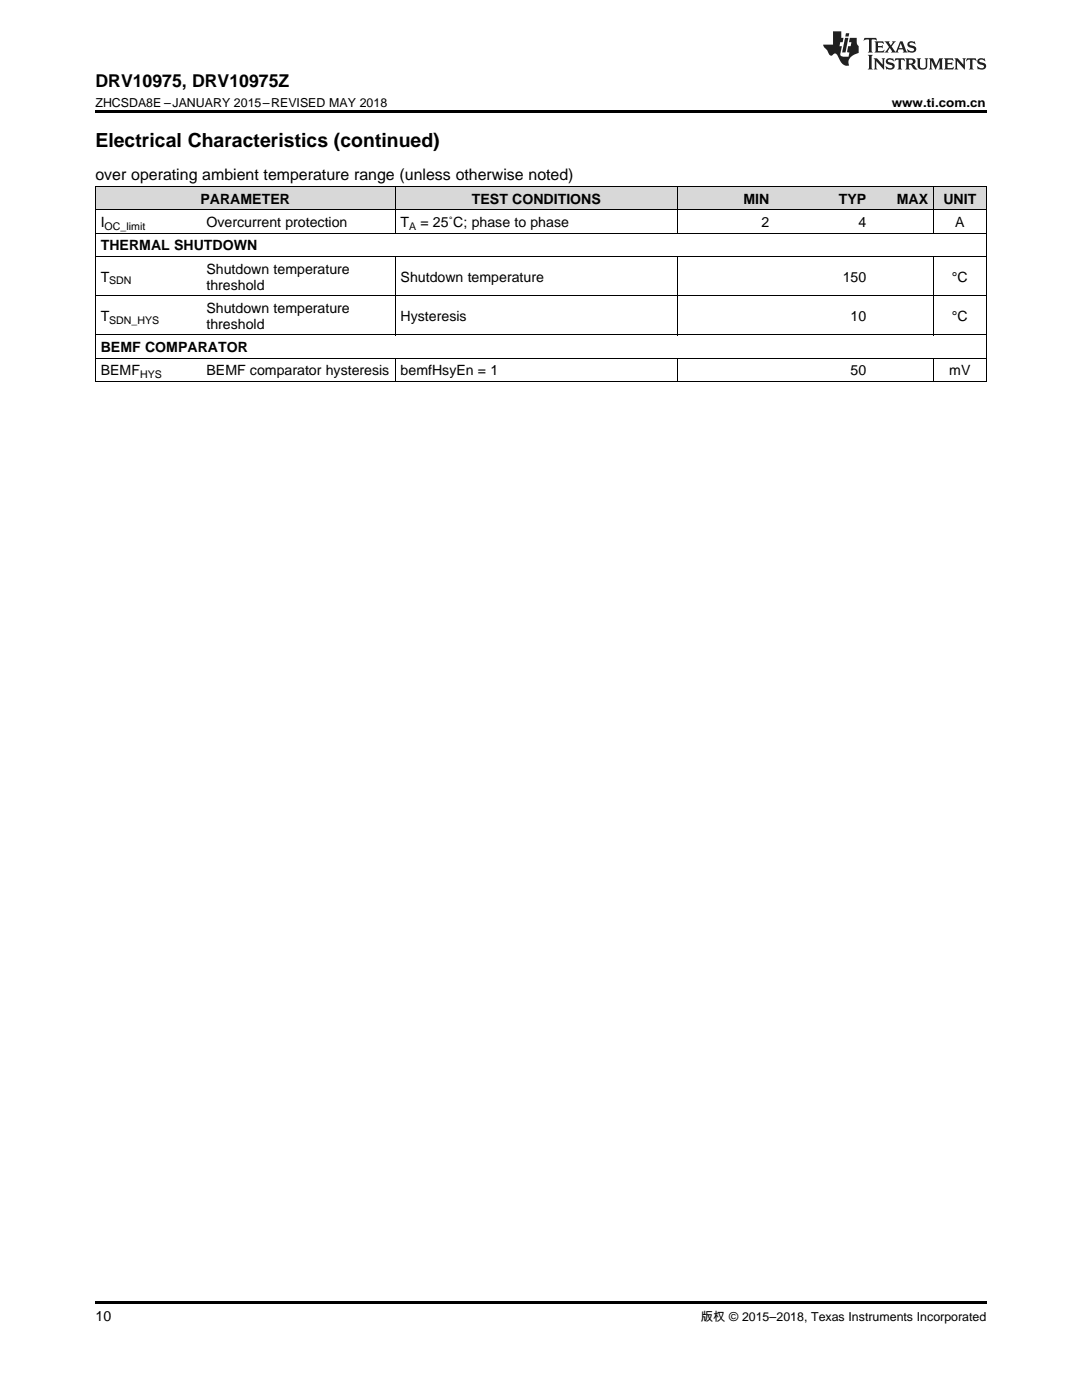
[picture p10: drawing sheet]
<svg xmlns="http://www.w3.org/2000/svg" width="216mm" height="279mm" viewBox="0 0 216 279" stroke-linecap="round" stroke-linejoin="round" font-family="sans-serif">
<defs><g id="words">
<text font-size="3.9" x="19" y="29.3">Electrical Characteristics (continued)</text>
<text font-size="3.5" x="19" y="17.3">DRV10975, DRV10975Z</text>
<text font-size="3.2" x="19" y="36">over operating ambient temperature range (unless otherwise noted)</text>
<g font-size="2.8">
<text x="40" y="40.6">PARAMETER</text>
<text x="94.2" y="40.6">TEST CONDITIONS</text>
<text x="148.3" y="40.6">MIN</text>
<text x="167.4" y="40.6">TYP</text>
<text x="178.9" y="40.6">MAX</text>
<text x="188.2" y="40.6">UNIT</text>
<text x="20.1" y="45.3">I</text>
<text x="41.2" y="45.3">Overcurrent protection</text>
<text x="79.9" y="45.3">T</text>
<text x="83.9" y="45.3">= 25˚C; phase to phase</text>
<text x="151.9" y="45.3">2</text>
<text x="171.3" y="45.3">4</text>
<text x="190.6" y="45.3">A</text>
<text x="20.1" y="50">THERMAL SHUTDOWN</text>
<text x="20.1" y="56.2">T</text>
<text x="41.2" y="54.6">Shutdown temperature</text>
<text x="41.2" y="57.8">threshold</text>
<text x="79.9" y="56.2">Shutdown temperature</text>
<text x="168.2" y="56.2">150</text>
<text x="189.9" y="56.2">°C</text>
<text x="20.1" y="64">T</text>
<text x="41.2" y="62.4">Shutdown temperature</text>
<text x="41.2" y="65.6">threshold</text>
<text x="79.9" y="64">Hysteresis</text>
<text x="169.7" y="64">10</text>
<text x="189.9" y="64">°C</text>
<text x="20.1" y="70.3">BEMF COMPARATOR</text>
<text x="20.1" y="74.9">BEMF</text>
<text x="41.2" y="74.9">BEMF comparator hysteresis</text>
<text x="79.9" y="74.9">bemfHsyEn = 1</text>
<text x="169.7" y="74.9">50</text>
<text x="189.4" y="74.9">mV</text>
<text x="19" y="263.6">10</text>
</g>
<g font-size="2.5">
<text x="19" y="21.4">ZHCSDA8E –JANUARY 2015–REVISED MAY 2018</text>
<text x="177.9" y="21.4">www.ti.com.cn</text>
<text x="139.8" y="263.6">版权 © 2015–2018, Texas Instruments Incorporated</text>
</g>
<g font-size="2.1">
<text x="20.9" y="45.9">OC_limit</text>
<text x="81.6" y="45.9">A</text>
<text x="21.8" y="56.8">SDN</text>
<text x="21.8" y="64.6">SDN_HYS</text>
<text x="27.9" y="75.5">HYS</text>
</g>
</g></defs>
<g fill="#d8d8d8">
<path d="M19 37.3h21.1v4.6h-21.1z"/>
<path d="M40.1 37.3h38.8v4.6h-38.8z"/>
<path d="M78.9 37.3h56.3v4.6h-56.3z"/>
<path d="M135.2 37.3h19.4v4.6h-19.4z"/>
<path d="M154.6 37.3h19.4v4.6h-19.4z"/>
<path d="M174 37.3h12.3v4.6h-12.3z"/>
<path d="M186.3 37.3h10.5v4.6h-10.5z"/>
</g>
<path d="M19 22h177.8v.5h-177.8zM19 259.7h177.8v.5h-177.8z" fill="#000"/>
<g fill="none" stroke="#000" stroke-width=".2">
<path d="M19 37.2h177.8M19.1 37.2v39M78.8 37.2v9.4M135.2 37.2v9.4M186.2 37.2v9.4M196.8 37.2v39M19 59h177.8M19 51.2h177.8M19 46.5h177.8M19 41.9h177.8M78.8 51.2v15.7M135.2 51.2v15.7"/>
<path d="M186.2 51.2v15.7M19 76.1h177.8M19 71.5h177.8M19 66.8h177.8M78.8 71.5v4.7M135.2 71.5v4.7M186.2 71.5v4.7"/>
</g>
<g fill="#231f20">
<path d="M172.5 7.6l-.1 .5 .4-.2h.6v.1v2.1l-.2 .4h.9l-.2-.4v-2.1l.1-.1h.5l.5 .2-.2-.5zM174.5 8.3l.2 .3v1.5l-.2 .4h1.8l.2-.6a1.04 1.04 0 0 1-1.3 .2v-.7h.6l.3 .2v-.6l-.3 .2h-.6v-.6l.8-.1 .4 .3-.2-.5zM176.5 8.3l.9 1.1-.9 1.1h.8l-.2-.2 .4-.7 .5 .7-.2 .2h1.5l-.2-.2 .2-.4h.9l.1 .4-.2 .2h1l-.3-.3-.7-1.9h-.5l-.9 2-.8-1 .9-1h-.8l.1 .3-.4 .5-.3-.6 .1-.2zM179.7 8.6l.4 1h-.7zM181.3 8.4a.63 .63 0 0 0-.2 .7 .63 .63 0 0 0 .6 .4l.6 .2 .1 .2a.75 .75 0 0 1-.7 .4 .75 .75 0 0 1-.6-.5l.1 .7 .1-.1a1.11 1.11 0 0 0 1.5-.6 1.13 1.13 0 0 0-1.2-.8l-.1-.4a1.04 1.04 0 0 1 1.2 .2l-.2-.5-.2 .1-.4-.2zM173.2 10.9l.2 .4v2.2l-.2 .4h1l-.3-.4v-2.2l.3-.4zM174.3 11.6l.3 .4v1.5l-.3 .4h.8l-.2-.4v-1.3l1.5 1.7v-1.9l.2-.4h-.7l.2 .4v.9l-1.1-1.3zM177 11.8a.62 .62 0 0 0-.2 .7 .62 .62 0 0 0 .6 .4l.6 .1 .1 .3a.76 .76 0 0 1-.7 .3 .76 .76 0 0 1-.7-.4l.2 .7 .1-.1a1.11 1.11 0 0 0 1.5-.6 1.13 1.13 0 0 0-1.2-.8l-.1-.4a1.04 1.04 0 0 1 1.2 .2l-.2-.6-.2 .1-.5-.1zM178.7 11.6l-.2 .6a.61 .61 0 0 1 .8-.3v1.6l-.2 .4h.9l-.2-.4v-1.6a.63 .63 0 0 1 .7 .3l-.1-.6zM180.6 11.6l.3 .4v1.5l-.3 .4h1l-.2-.2-.1-.8 .6 .2a.76 .76 0 0 0 1.2 .7l-1-1a.58 .58 0 0 0 .6-.5 .58 .58 0 0 0-.5-.6zM181.4 11.9h.1a.45 .45 0 0 1 .5 .1 .45 .45 0 0 1 .1 .5l-.8 .2zM182.9 11.6l.2 .2a2.17 2.17 0 0 0 .3 1.9 .99 .99 0 0 0 1.6-.6v-1.1l.2-.4h-.7l.2 .2a1.92 1.92 0 0 1-.2 1.8 .6 .6 0 0 1-.9-.5v-1.1l.2-.4zM185.4 11.6l.2 .4v1.5l-.2 .4h.7l-.2-.4v-1.4l.8 1.8 .8-1.8v1.4l-.2 .4h.9l-.2-.4v-1.5l.2-.4h-.8l-.6 1.5-.6-1.5zM188.4 11.6l.2 .4v1.5l-.2 .4h1.8l.1-.6a1.04 1.04 0 0 1-1.2 .1v-.6h.5l.4 .2v-.6l-.4 .2h-.5v-.7h.8l.3 .3-.1-.6zM190.5 11.6l.2 .4v1.5l-.2 .4h.7l-.2-.4v-1.3l1.5 1.7v-1.9l.2-.4h-.7l.2 .4v.9l-1.1-1.3zM192.9 11.6l-.1 .6a.61 .61 0 0 1 .7-.3l.1 1.6-.3 .4h1l-.3-.4 .1-1.6a.63 .63 0 0 1 .7 .3l-.1-.6zM195.2 11.8a.62 .62 0 0 0-.2 .7 .62 .62 0 0 0 .6 .4l.6 .1 .1 .3a.76 .76 0 0 1-.7 .3 .76 .76 0 0 1-.6-.4l.1 .7 .1-.1a1.11 1.11 0 0 0 1.6-.6 1.13 1.13 0 0 0-1.3-.8l-.1-.4a1.04 1.04 0 0 1 1.2 .2l-.1-.6-.2 .1-.5-.1z"/>
<path d="M166.2 6.3v2.6h-1.9v.4l.8 .9a.91 .91 0 0 0 1 .8 .56 .56 0 0 1 .5-.3 .56 .56 0 0 1 .5 .3l.4 .8a1.53 1.53 0 0 0 1.9 1.2 1.54 1.54 0 0 1 1-2.1l.9-.3v-1.4a1.52 1.52 0 0 1-.4-1.6h-1.3l-.2 .8h.5l-.2 .8h-.5l-.1 1v.2l.4 .1-.2 .8a1.93 1.93 0 0 1-1.6-.3l.3-1.8h-.5l.2-.8h.4l.2-.8h-.4v-1.3zM168.6 7.6l-.6 2.9h.7l.6-2.9zM168.8 6.6l-.1 .7h.6l.2-.7z"/>
</g>
<use href="#words"/>
</svg>
